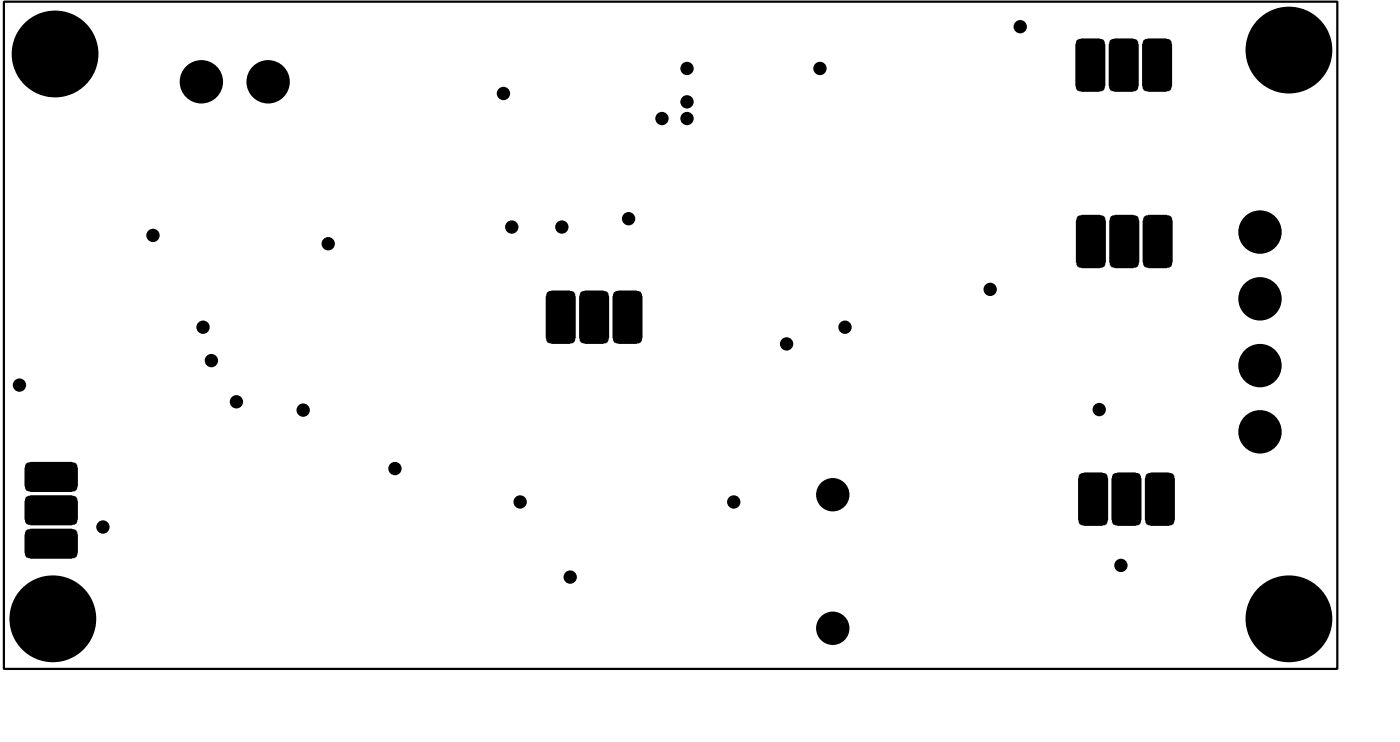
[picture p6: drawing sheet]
<svg xmlns="http://www.w3.org/2000/svg" width="107mm" height="56mm" viewBox="0 0 107 56" stroke-linecap="round" stroke-linejoin="round" font-family="sans-serif">
<g fill="#000">
<path d="M82 3l.3-.1h1.4a.44 .44 0 0 1 .4 .5v3.1a.44 .44 0 0 1-.4 .5h-1.4a.44 .44 0 0 1-.5-.5v-3.1z" fill-rule="evenodd"/>
<path d="M82 16.5l.3-.2h1.4a.44 .44 0 0 1 .5 .5v3.1a.44 .44 0 0 1-.5 .5h-1.4a.44 .44 0 0 1-.4-.5v-3.1z" fill-rule="evenodd"/>
<path d="M84.5 3l.3-.1h1.4a.44 .44 0 0 1 .5 .5v3.1a.44 .44 0 0 1-.5 .5h-1.4a.44 .44 0 0 1-.4-.5v-3.1z" fill-rule="evenodd"/>
<path d="M84.5 16.5l.4-.2h1.3a.44 .44 0 0 1 .5 .5v3.1a.44 .44 0 0 1-.5 .5h-1.3a.44 .44 0 0 1-.5-.5v-3.1z" fill-rule="evenodd"/>
<path d="M87 3l.4-.1h1.3a.44 .44 0 0 1 .5 .5v3.1a.44 .44 0 0 1-.5 .5h-1.3a.44 .44 0 0 1-.5-.5v-3.1z" fill-rule="evenodd"/>
<path d="M87.1 16.5l.3-.2h1.4a.44 .44 0 0 1 .4 .5v3.1a.44 .44 0 0 1-.4 .5h-1.4a.44 .44 0 0 1-.4-.5v-3.1z" fill-rule="evenodd"/>
<path d="M2 37.8l.3-.1h3.2a.44 .44 0 0 1 .4 .4v1.4a.44 .44 0 0 1-.4 .5h-3.2a.44 .44 0 0 1-.4-.5v-1.4z" fill-rule="evenodd"/>
<path d="M2 35.3l.3-.2h3.2a.44 .44 0 0 1 .4 .5v1.4a.44 .44 0 0 1-.4 .4h-3.2a.44 .44 0 0 1-.4-.4v-1.4z" fill-rule="evenodd"/>
<path d="M41.7 22.2l.3-.1h1.3a.44 .44 0 0 1 .5 .5v3.1a.44 .44 0 0 1-.5 .5h-1.3a.44 .44 0 0 1-.5-.5v-3.1z" fill-rule="evenodd"/>
<path d="M44.2 22.2l.3-.1h1.4a.44 .44 0 0 1 .5 .5v3.1a.44 .44 0 0 1-.5 .5h-1.4a.44 .44 0 0 1-.4-.5v-3.1z" fill-rule="evenodd"/>
<path d="M46.7 22.2l.4-.1h1.3a.44 .44 0 0 1 .5 .5v3.1a.44 .44 0 0 1-.5 .5h-1.3a.44 .44 0 0 1-.5-.5v-3.1z" fill-rule="evenodd"/>
<path d="M2 40.3l.3-.1h3.2a.44 .44 0 0 1 .4 .5v1.3a.44 .44 0 0 1-.4 .5h-3.2a.44 .44 0 0 1-.4-.5v-1.3z" fill-rule="evenodd"/>
<path d="M82.2 36.1l.3-.2h1.4a.44 .44 0 0 1 .4 .5v3.1a.44 .44 0 0 1-.4 .5h-1.4a.44 .44 0 0 1-.5-.5v-3.1z" fill-rule="evenodd"/>
<path d="M84.7 36.1l.3-.2h1.4a.44 .44 0 0 1 .5 .5v3.1a.44 .44 0 0 1-.5 .5h-1.4a.44 .44 0 0 1-.4-.5v-3.1z" fill-rule="evenodd"/>
<path d="M87.2 36.1l.4-.2h1.3a.44 .44 0 0 1 .5 .5v3.1a.44 .44 0 0 1-.5 .5h-1.3a.44 .44 0 0 1-.5-.5v-3.1z" fill-rule="evenodd"/>
<circle cx="4.2" cy="4.1" r="3.3"/>
<circle cx="11.6" cy="17.9" r=".51"/>
<circle cx="15.3" cy="6.2" r="1.65"/>
<circle cx="20.4" cy="6.2" r="1.65"/>
<circle cx="25" cy="18.5" r=".51"/>
<circle cx="38.3" cy="7.1" r=".51"/>
<circle cx="38.9" cy="17.3" r=".51"/>
<circle cx="42.8" cy="17.3" r=".51"/>
<circle cx="47.8" cy="16.6" r=".51"/>
<circle cx="50.4" cy="9" r=".51"/>
<circle cx="52.3" cy="5.2" r=".51"/>
<circle cx="52.3" cy="9" r=".51"/>
<circle cx="52.3" cy="7.7" r=".51"/>
<circle cx="62.4" cy="5.2" r=".51"/>
<circle cx="77.6" cy="2" r=".51"/>
<circle cx="95.9" cy="17.7" r="1.65"/>
<circle cx="98.1" cy="3.8" r="3.3"/>
<circle cx="1.5" cy="29.3" r=".51"/>
<circle cx="15.5" cy="24.9" r=".51"/>
<circle cx="16.1" cy="27.4" r=".51"/>
<circle cx="18" cy="30.6" r=".51"/>
<circle cx="23.1" cy="31.2" r=".51"/>
<circle cx="30.1" cy="35.6" r=".51"/>
<circle cx="39.6" cy="38.2" r=".51"/>
<circle cx="55.8" cy="38.2" r=".51"/>
<circle cx="59.9" cy="26.2" r=".51"/>
<circle cx="63.4" cy="37.6" r="1.27"/>
<circle cx="64.3" cy="24.9" r=".51"/>
<circle cx="75.4" cy="22" r=".51"/>
<circle cx="83.7" cy="31.2" r=".51"/>
<circle cx="95.9" cy="32.9" r="1.65"/>
<circle cx="95.9" cy="22.7" r="1.65"/>
<circle cx="95.9" cy="27.8" r="1.65"/>
<circle cx="4" cy="47.1" r="3.3"/>
<circle cx="7.8" cy="40.1" r=".51"/>
<circle cx="43.4" cy="43.9" r=".51"/>
<circle cx="63.4" cy="47.8" r="1.27"/>
<circle cx="85.3" cy="43" r=".51"/>
<circle cx="98.1" cy="47.1" r="3.3"/>
</g>
<path d="M.3 .1h101.5v50.8h-101.5z" fill="none" stroke="#000" stroke-width=".17"/>
</svg>
